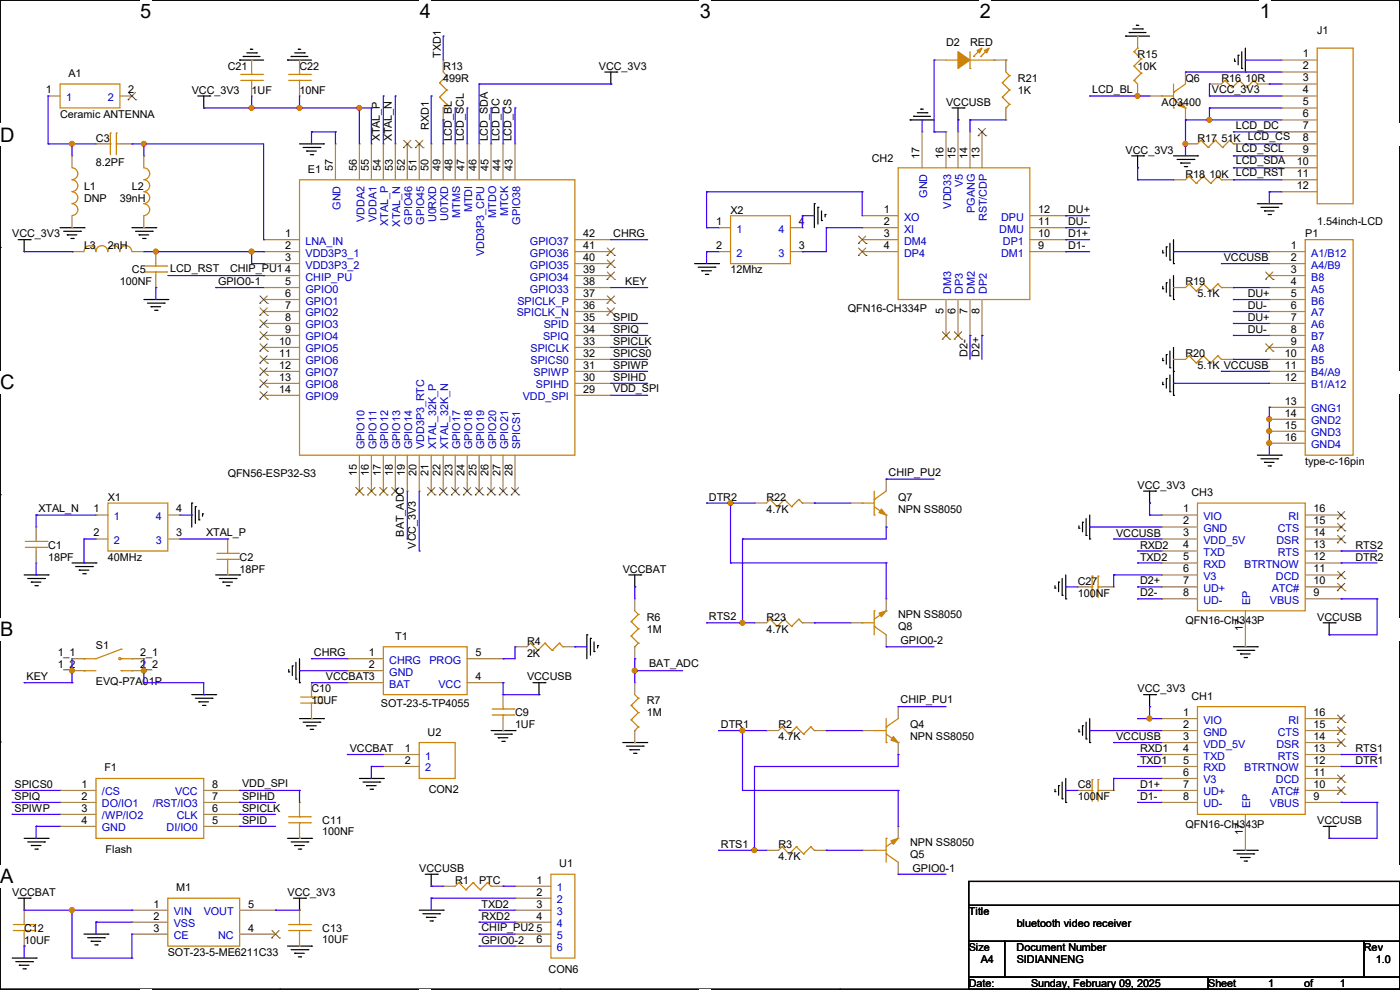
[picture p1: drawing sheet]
<svg xmlns="http://www.w3.org/2000/svg" width="297mm" height="210mm" viewBox="0 0 297 210" stroke-linecap="round" stroke-linejoin="round" font-family="sans-serif">
<defs><g id="words">
<g font-size="4.2">
<text x="29.7" y="3.9">5</text>
<text x="89.1" y="3.9">4</text>
<text x="148.5" y="3.9">3</text>
<text x="207.9" y="3.9">2</text>
<text x="267.3" y="3.9">1</text>
<text x="0" y="30.1">D</text>
<text x="0" y="82.5">C</text>
<text x="0" y="135">B</text>
<text x="0" y="187.4">A</text>
<text x="297" y="187.4">A</text>
</g>
<g font-size="2.3">
<text x="200.7" y="9.7">D2</text>
<text x="205.8" y="9.7">RED</text>
<text x="279.4" y="7.2">J1</text>
<text x="14.5" y="16.3">A1</text>
<text x="48.3" y="14.8">C21</text>
<text x="63.5" y="14.8">C22</text>
<text x="93.5" y="12.2" transform="rotate(-90 93.5 12.2)">TXD1</text>
<text x="94" y="14.8">R13</text>
<text x="94" y="17.4">499R</text>
<text x="127" y="14.8">VCC_3V3</text>
<text x="215.9" y="17.4">R21</text>
<text x="241.3" y="12.3">R15</text>
<text x="241.3" y="14.8">10K</text>
<text x="251.5" y="17.4">Q6</text>
<text x="259.1" y="17.4">R16 10R</text>
<text x="276.4" y="12.2">1</text>
<text x="276.4" y="14.7">2</text>
<text x="276.4" y="17.3">3</text>
<text x="9.7" y="19.8">1</text>
<text x="27.2" y="19.8">2</text>
<text x="40.7" y="19.9">VCC_3V3</text>
<text x="53.4" y="19.9">1UF</text>
<text x="63.5" y="19.9">10NF</text>
<text x="200.7" y="22.4">VCCUSB</text>
<text x="215.9" y="19.9">1K</text>
<text x="231.7" y="19.6">LCD_BL</text>
<text x="246.4" y="22.4">AO3400</text>
<text x="257.1" y="19.6">VCC_3V3</text>
<text x="276.4" y="19.8">4</text>
<text x="276.4" y="22.4">5</text>
<text x="12.7" y="25">Ceramic ANTENNA</text>
<text x="91" y="27.5" transform="rotate(-90 91 27.5)">RXD1</text>
<text x="262.2" y="27.3">LCD_DC</text>
<text x="276.4" y="24.9">6</text>
<text x="276.4" y="27.4">7</text>
<text x="276.4" y="30">8</text>
<text x="20.4" y="30.1">C3</text>
<text x="20.4" y="35.1">8.2PF</text>
<text x="80.6" y="30" transform="rotate(-90 80.6 30)">XTAL_P</text>
<text x="83.1" y="30" transform="rotate(-90 83.1 30)">XTAL_N</text>
<text x="95.8" y="30" transform="rotate(-90 95.8 30)">LCD_BL</text>
<text x="98.4" y="30" transform="rotate(-90 98.4 30)">LCD_SCL</text>
<text x="103.5" y="30" transform="rotate(-90 103.5 30)">LCD_SDA</text>
<text x="106" y="30" transform="rotate(-90 106 30)">LCD_DC</text>
<text x="108.5" y="30" transform="rotate(-90 108.5 30)">LCD_CS</text>
<text x="185" y="34.4">CH2</text>
<text x="195.1" y="33.8" transform="rotate(-90 195.1 33.8)">17</text>
<text x="200.2" y="33.8" transform="rotate(-90 200.2 33.8)">16</text>
<text x="202.7" y="33.8" transform="rotate(-90 202.7 33.8)">15</text>
<text x="205.2" y="33.8" transform="rotate(-90 205.2 33.8)">14</text>
<text x="207.8" y="33.8" transform="rotate(-90 207.8 33.8)">13</text>
<text x="238.8" y="32.6">VCC_3V3</text>
<text x="254" y="30.1">R17 51K LCD_CS</text>
<text x="262.2" y="32.3">LCD_SCL</text>
<text x="262.2" y="34.9">LCD_SDA</text>
<text x="275.1" y="35.1">10</text>
<text x="276.4" y="32.5">9</text>
<text x="17.8" y="40.2">L1</text>
<text x="28" y="40.2">L2</text>
<text x="65.3" y="36.7">E1</text>
<text x="70.6" y="36.4" transform="rotate(-90 70.6 36.4)">57</text>
<text x="75.7" y="36.4" transform="rotate(-90 75.7 36.4)">56</text>
<text x="78.2" y="36.4" transform="rotate(-90 78.2 36.4)">55</text>
<text x="80.8" y="36.4" transform="rotate(-90 80.8 36.4)">54</text>
<text x="83.3" y="36.4" transform="rotate(-90 83.3 36.4)">53</text>
<text x="85.9" y="36.4" transform="rotate(-90 85.9 36.4)">52</text>
<text x="88.4" y="36.4" transform="rotate(-90 88.4 36.4)">51</text>
<text x="90.9" y="36.4" transform="rotate(-90 90.9 36.4)">50</text>
<text x="93.5" y="36.4" transform="rotate(-90 93.5 36.4)">49</text>
<text x="96" y="36.4" transform="rotate(-90 96 36.4)">48</text>
<text x="98.6" y="36.4" transform="rotate(-90 98.6 36.4)">47</text>
<text x="101.1" y="36.4" transform="rotate(-90 101.1 36.4)">46</text>
<text x="103.6" y="36.4" transform="rotate(-90 103.6 36.4)">45</text>
<text x="106.2" y="36.4" transform="rotate(-90 106.2 36.4)">44</text>
<text x="108.7" y="36.4" transform="rotate(-90 108.7 36.4)">43</text>
<text x="251.5" y="37.7">R18 10K LCD_RST</text>
<text x="275.1" y="37.6">11</text>
<text x="275.1" y="40.1">12</text>
<text x="17.8" y="42.8">DNP</text>
<text x="25.4" y="42.8">39nH</text>
<text x="151.9" y="47.8">1</text>
<text x="155" y="45.3">X2</text>
<text x="169.5" y="47.8">4</text>
<text x="187.5" y="45.2">1</text>
<text x="187.5" y="47.8">2</text>
<text x="220.3" y="47.8">11</text>
<text x="220.3" y="45.2">12</text>
<text x="226.6" y="45.3">DU+</text>
<text x="226.6" y="47.8">DU-</text>
<text x="279.4" y="47.8">1.54inch-LCD</text>
<text x="2.6" y="50.4">VCC_3V3</text>
<text x="17.8" y="52.9">L3</text>
<text x="22.9" y="52.9">2nH</text>
<text x="60.5" y="50.3">1</text>
<text x="60.5" y="52.8">2</text>
<text x="123.7" y="52.8">41</text>
<text x="123.7" y="50.3">42</text>
<text x="130.1" y="50.3">CHRG</text>
<text x="151.9" y="52.8">2</text>
<text x="169.5" y="52.8">3</text>
<text x="187.5" y="50.3">3</text>
<text x="187.5" y="52.8">4</text>
<text x="220.3" y="52.8">9</text>
<text x="220.3" y="50.3">10</text>
<text x="226.6" y="50.3">D1+</text>
<text x="226.6" y="52.9">D1-</text>
<text x="273.9" y="52.8">1</text>
<text x="276.9" y="50.4">P1</text>
<text x="28" y="58">C5</text>
<text x="36.1" y="57.7">LCD_RST</text>
<text x="48.8" y="57.7">CHIP_PU1</text>
<text x="60.5" y="55.4">3</text>
<text x="60.5" y="57.9">4</text>
<text x="123.7" y="57.9">39</text>
<text x="123.7" y="55.4">40</text>
<text x="155" y="58">12Mhz</text>
<text x="259.6" y="55.4">VCCUSB</text>
<text x="273.9" y="55.4">2</text>
<text x="273.9" y="57.9">3</text>
<text x="25.4" y="60.5">100NF</text>
<text x="46.3" y="60.5">GPIO0-1</text>
<text x="60.5" y="60.5">5</text>
<text x="60.5" y="63">6</text>
<text x="60.5" y="65.5">7</text>
<text x="123.7" y="65.5">36</text>
<text x="123.7" y="63">37</text>
<text x="123.7" y="60.5">38</text>
<text x="132.6" y="60.5">KEY</text>
<text x="251.5" y="60.5">R19</text>
<text x="254" y="63.1">5.1K</text>
<text x="264.7" y="63">DU+</text>
<text x="264.7" y="65.6">DU-</text>
<text x="273.9" y="60.5">4</text>
<text x="273.9" y="63">5</text>
<text x="273.9" y="65.5">6</text>
<text x="60.5" y="68.1">8</text>
<text x="60.5" y="70.6">9</text>
<text x="123.7" y="70.6">34</text>
<text x="123.7" y="68.1">35</text>
<text x="130.1" y="68.1">SPID</text>
<text x="130.1" y="70.7">SPIQ</text>
<text x="179.9" y="66.1">QFN16-CH334P</text>
<text x="200.2" y="66.6" transform="rotate(-90 200.2 66.6)">5</text>
<text x="202.7" y="66.6" transform="rotate(-90 202.7 66.6)">6</text>
<text x="205.2" y="66.6" transform="rotate(-90 205.2 66.6)">7</text>
<text x="207.8" y="66.6" transform="rotate(-90 207.8 66.6)">8</text>
<text x="264.7" y="68.1">DU+</text>
<text x="264.7" y="70.7">DU-</text>
<text x="273.9" y="68.1">7</text>
<text x="273.9" y="70.6">8</text>
<text x="59.2" y="73.2">10</text>
<text x="59.2" y="75.7">11</text>
<text x="123.7" y="75.7">32</text>
<text x="123.7" y="73.2">33</text>
<text x="130.1" y="73.2">SPICLK</text>
<text x="130.1" y="75.7">SPICS0</text>
<text x="205.3" y="75.7" transform="rotate(-90 205.3 75.7)">D2-</text>
<text x="207.8" y="75.7" transform="rotate(-90 207.8 75.7)">D2+</text>
<text x="251.5" y="75.8">R20</text>
<text x="272.6" y="75.7">10</text>
<text x="273.9" y="73.2">9</text>
<text x="59.2" y="78.2">12</text>
<text x="59.2" y="80.8">13</text>
<text x="59.2" y="83.3">14</text>
<text x="123.7" y="83.3">29</text>
<text x="123.7" y="80.8">30</text>
<text x="123.7" y="78.2">31</text>
<text x="130.1" y="78.3">SPIWP</text>
<text x="130.1" y="80.8">SPIHD</text>
<text x="130.1" y="83.1">VDD_SPI</text>
<text x="254" y="78.3">5.1K VCCUSB</text>
<text x="272.6" y="78.2">11</text>
<text x="272.6" y="80.8">12</text>
<text x="272.6" y="85.9">13</text>
<text x="272.6" y="88.4">14</text>
<text x="272.6" y="90.9">15</text>
<text x="272.6" y="93.5">16</text>
<text x="48.3" y="101.2">QFN56-ESP32-S3</text>
<text x="75.7" y="100.9" transform="rotate(-90 75.7 100.9)">15</text>
<text x="78.2" y="100.9" transform="rotate(-90 78.2 100.9)">16</text>
<text x="80.8" y="100.9" transform="rotate(-90 80.8 100.9)">17</text>
<text x="83.3" y="100.9" transform="rotate(-90 83.3 100.9)">18</text>
<text x="85.9" y="100.9" transform="rotate(-90 85.9 100.9)">19</text>
<text x="88.4" y="100.9" transform="rotate(-90 88.4 100.9)">20</text>
<text x="90.9" y="100.9" transform="rotate(-90 90.9 100.9)">21</text>
<text x="93.5" y="100.9" transform="rotate(-90 93.5 100.9)">22</text>
<text x="96" y="100.9" transform="rotate(-90 96 100.9)">23</text>
<text x="98.6" y="100.9" transform="rotate(-90 98.6 100.9)">24</text>
<text x="101.1" y="100.9" transform="rotate(-90 101.1 100.9)">25</text>
<text x="103.6" y="100.9" transform="rotate(-90 103.6 100.9)">26</text>
<text x="106.2" y="100.9" transform="rotate(-90 106.2 100.9)">27</text>
<text x="108.7" y="100.9" transform="rotate(-90 108.7 100.9)">28</text>
<text x="188.5" y="100.9">CHIP_PU2</text>
<text x="276.9" y="98.6">type-c-16pin</text>
<text x="22.9" y="106.3">X1</text>
<text x="150.4" y="106.2">DTR2</text>
<text x="162.6" y="106.3">R22</text>
<text x="190.5" y="106.3">Q7</text>
<text x="241.3" y="103.7">VCC_3V3</text>
<text x="252.8" y="105.2">CH3</text>
<text x="8.2" y="108.5">XTAL_N</text>
<text x="19.9" y="108.7">1</text>
<text x="19.9" y="113.8">2</text>
<text x="37.4" y="113.8">3</text>
<text x="37.4" y="108.7">4</text>
<text x="43.7" y="113.6">XTAL_P</text>
<text x="85.7" y="113.8" transform="rotate(-90 85.7 113.8)">BAT_ADC</text>
<text x="162.6" y="108.8">4.7K</text>
<text x="190.5" y="108.8">NPN SS8050</text>
<text x="236.8" y="113.8">VCCUSB</text>
<text x="251" y="108.7">1</text>
<text x="251" y="111.3">2</text>
<text x="251" y="113.8">3</text>
<text x="278.7" y="113.8">14</text>
<text x="278.7" y="111.3">15</text>
<text x="278.7" y="108.7">16</text>
<text x="10.2" y="116.4">C1</text>
<text x="10.2" y="119">18PF</text>
<text x="22.9" y="119">40MHz</text>
<text x="50.8" y="119">C2</text>
<text x="88.2" y="116.4" transform="rotate(-90 88.2 116.4)">VCC_3V3</text>
<text x="241.9" y="116.4">RXD2</text>
<text x="241.9" y="118.9">TXD2</text>
<text x="251" y="116.3">4</text>
<text x="251" y="118.9">5</text>
<text x="278.7" y="118.9">12</text>
<text x="278.7" y="116.3">13</text>
<text x="287.6" y="116.4">RTS2</text>
<text x="287.6" y="118.9">DTR2</text>
<text x="50.8" y="121.5">18PF</text>
<text x="132.1" y="121.5">VCCBAT</text>
<text x="228.6" y="124">C27</text>
<text x="241.9" y="124">D2+</text>
<text x="251" y="121.4">6</text>
<text x="251" y="124">7</text>
<text x="278.7" y="124">10</text>
<text x="278.7" y="121.4">11</text>
<text x="137.2" y="131.7">R6</text>
<text x="150.4" y="131.6">RTS2</text>
<text x="162.6" y="131.7">R23</text>
<text x="190.5" y="131.1">NPN SS8050</text>
<text x="228.6" y="126.6">100NF</text>
<text x="241.9" y="126.5">D2-</text>
<text x="251" y="126.5">8</text>
<text x="278.7" y="126.5">9</text>
<text x="279.4" y="131.7">VCCUSB</text>
<text x="20.4" y="137.8">S1</text>
<text x="83.9" y="135.7">T1</text>
<text x="111.8" y="136.7">R4</text>
<text x="137.2" y="134.2">1M</text>
<text x="162.6" y="134.2">4.7K</text>
<text x="190.5" y="133.7">Q8</text>
<text x="191.1" y="136.7">GPIO0-2</text>
<text x="251.5" y="132.4">QFN16-CH343P</text>
<text x="263.7" y="133.9" transform="rotate(-90 263.7 133.9)">17</text>
<text x="12.2" y="141.7">1_2</text>
<text x="12.2" y="139.2">1_1</text>
<text x="29.8" y="141.7">2_2</text>
<text x="29.8" y="139.2">2_1</text>
<text x="66.6" y="139.2">CHRG</text>
<text x="78.3" y="139.2">1</text>
<text x="78.3" y="141.7">2</text>
<text x="100.9" y="139.2">5</text>
<text x="111.8" y="139.3">2K</text>
<text x="137.7" y="141.6">BAT_ADC</text>
<text x="5.6" y="144.3">KEY</text>
<text x="20.4" y="145.4">EVQ-P7A01P</text>
<text x="66.1" y="146.9">C10</text>
<text x="66.1" y="149.4">10UF</text>
<text x="69.1" y="144.3">VCCBAT3</text>
<text x="80.8" y="149.9">SOT-23-5-TP4055</text>
<text x="100.9" y="144.3">4</text>
<text x="111.8" y="144.4">VCCUSB</text>
<text x="137.2" y="149.4">R7</text>
<text x="191.1" y="149.2">CHIP_PU1</text>
<text x="241.3" y="146.9">VCC_3V3</text>
<text x="252.8" y="148.4">CH1</text>
<text x="109.3" y="152">C9</text>
<text x="109.3" y="154.5">1UF</text>
<text x="137.2" y="152">1M</text>
<text x="153" y="154.5">DTR1</text>
<text x="165.1" y="154.5">R2</text>
<text x="193.1" y="154.5">Q4</text>
<text x="251" y="151.9">1</text>
<text x="251" y="154.4">2</text>
<text x="278.7" y="154.4">15</text>
<text x="278.7" y="151.9">16</text>
<text x="74.2" y="159.6">VCCBAT</text>
<text x="85.9" y="159.5">1</text>
<text x="90.7" y="156">U2</text>
<text x="165.1" y="157.1">4.7K</text>
<text x="193.1" y="157.1">NPN SS8050</text>
<text x="236.8" y="157">VCCUSB</text>
<text x="241.9" y="159.6">RXD1</text>
<text x="251" y="157">3</text>
<text x="251" y="159.5">4</text>
<text x="278.7" y="159.5">13</text>
<text x="278.7" y="157">14</text>
<text x="287.6" y="159.6">RTS1</text>
<text x="3.1" y="167.2">SPICS0</text>
<text x="17.3" y="167.1">1</text>
<text x="22.1" y="163.7">F1</text>
<text x="45" y="167.1">8</text>
<text x="51.4" y="167">VDD_SPI</text>
<text x="85.9" y="162.1">2</text>
<text x="228.6" y="167.2">C8</text>
<text x="241.9" y="162.1">TXD1</text>
<text x="241.9" y="167.2">D1+</text>
<text x="251" y="162.1">5</text>
<text x="251" y="164.6">6</text>
<text x="251" y="167.1">7</text>
<text x="278.7" y="167.1">10</text>
<text x="278.7" y="164.6">11</text>
<text x="278.7" y="162.1">12</text>
<text x="287.6" y="162.1">DTR1</text>
<text x="3.1" y="169.7">SPIQ</text>
<text x="3.1" y="172.3">SPIWP</text>
<text x="17.3" y="169.7">2</text>
<text x="17.3" y="172.2">3</text>
<text x="45" y="172.2">6</text>
<text x="45" y="169.7">7</text>
<text x="51.4" y="169.7">SPIHD</text>
<text x="51.4" y="172.3">SPICLK</text>
<text x="91" y="168.2">CON2</text>
<text x="228.6" y="169.8">100NF</text>
<text x="241.9" y="169.7">D1-</text>
<text x="251" y="169.7">8</text>
<text x="278.7" y="169.7">9</text>
<text x="17.3" y="174.8">4</text>
<text x="45" y="174.8">5</text>
<text x="51.4" y="174.8">SPID</text>
<text x="68.4" y="174.8">C11</text>
<text x="68.4" y="177.1">100NF</text>
<text x="153" y="179.9">RTS1</text>
<text x="165.1" y="179.9">R3</text>
<text x="193.1" y="179.4">NPN SS8050</text>
<text x="251.5" y="175.6">QFN16-CH343P</text>
<text x="263.7" y="177.1" transform="rotate(-90 263.7 177.1)">17</text>
<text x="279.4" y="174.8">VCCUSB</text>
<text x="22.4" y="180.9">Flash</text>
<text x="88.9" y="185">VCCUSB</text>
<text x="118.7" y="184">U1</text>
<text x="165.1" y="182.5">4.7K</text>
<text x="193.1" y="181.9">Q5</text>
<text x="193.6" y="185">GPIO0-1</text>
<text x="2.6" y="190.1">VCCBAT</text>
<text x="37.4" y="189.1">M1</text>
<text x="61" y="190.1">VCC_3V3</text>
<text x="96.6" y="187.5">R1</text>
<text x="101.7" y="187.5">PTC</text>
<text x="113.8" y="187.5">1</text>
<text x="113.8" y="190">2</text>
<text x="5.1" y="197.7">C12</text>
<text x="32.6" y="192.5">1</text>
<text x="32.6" y="195.1">2</text>
<text x="32.6" y="197.6">3</text>
<text x="52.6" y="197.6">4</text>
<text x="52.6" y="192.5">5</text>
<text x="68.4" y="197.7">C13</text>
<text x="102.2" y="192.6">TXD2</text>
<text x="102.2" y="195.1">RXD2</text>
<text x="102.2" y="197.4">CHIP_PU2</text>
<text x="113.8" y="192.5">3</text>
<text x="113.8" y="195.1">4</text>
<text x="113.8" y="197.6">5</text>
<text x="205.5" y="194.1">Title</text>
<text x="215.7" y="196.7">bluetooth video receiver</text>
<text x="5.1" y="200.2">10UF</text>
<text x="35.6" y="202.8">SOT-23-5-ME6211C33</text>
<text x="68.4" y="200">10UF</text>
<text x="102.2" y="200.2">GPIO0-2</text>
<text x="113.8" y="200.2">6</text>
<text x="205.5" y="201.8">Size</text>
<text x="215.7" y="201.8">Document Number</text>
<text x="289.4" y="201.8">Rev</text>
<text x="116.4" y="206.3">CON6</text>
<text x="205.5" y="209.4">Date:</text>
<text x="208.1" y="204.3">A4</text>
<text x="215.7" y="204.3">SIDIANNENG</text>
<text x="218.7" y="209.4">Sunday, February 09, 2025</text>
<text x="256.3" y="209.4">Sheet</text>
<text x="269" y="209.4">1</text>
<text x="276.7" y="209.4">of</text>
<text x="284.3" y="209.4">1</text>
<text x="291.9" y="204.3">1.0</text>
</g>
<g font-size="2.3" fill="#00c">
<text x="14" y="21.4">1</text>
<text x="22.9" y="21.4">2</text>
<text x="196.7" y="42" transform="rotate(-90 196.7 42)">GND</text>
<text x="204.3" y="39.7" transform="rotate(-90 204.3 39.7)">V5</text>
<text x="72.2" y="44.5" transform="rotate(-90 72.2 44.5)">GND</text>
<text x="77.3" y="47" transform="rotate(-90 77.3 47)">VDDA2</text>
<text x="79.8" y="47" transform="rotate(-90 79.8 47)">VDDA1</text>
<text x="82.4" y="47.9" transform="rotate(-90 82.4 47.9)">XTAL_P</text>
<text x="87.5" y="47.7" transform="rotate(-90 87.5 47.7)">GPIO46</text>
<text x="90" y="47.7" transform="rotate(-90 90 47.7)">GPIO45</text>
<text x="92.5" y="47.2" transform="rotate(-90 92.5 47.2)">U0RXD</text>
<text x="95.1" y="46.9" transform="rotate(-90 95.1 46.9)">U0TXD</text>
<text x="97.6" y="46.1" transform="rotate(-90 97.6 46.1)">MTMS</text>
<text x="100.2" y="45" transform="rotate(-90 100.2 45)">MTDI</text>
<text x="105.2" y="46.1" transform="rotate(-90 105.2 46.1)">MTDO</text>
<text x="107.8" y="45.9" transform="rotate(-90 107.8 45.9)">MTCK</text>
<text x="110.3" y="47.7" transform="rotate(-90 110.3 47.7)">GPIO38</text>
<text x="191.8" y="46.8">XO</text>
<text x="201.8" y="44.2" transform="rotate(-90 201.8 44.2)">VDD33</text>
<text x="206.8" y="45.1" transform="rotate(-90 206.8 45.1)">PGANG</text>
<text x="209.4" y="46.9" transform="rotate(-90 209.4 46.9)">RST/CDP</text>
<text x="212.4" y="46.8">DPU</text>
<text x="64.8" y="51.9">LNA_IN</text>
<text x="84.9" y="48" transform="rotate(-90 84.9 48)">XTAL_N</text>
<text x="112.4" y="51.9">GPIO37</text>
<text x="156.3" y="49.4">1</text>
<text x="165.1" y="49.4">4</text>
<text x="191.8" y="49.4">XI</text>
<text x="191.8" y="51.9">DM4</text>
<text x="212" y="49.4">DMU</text>
<text x="212.8" y="51.9">DP1</text>
<text x="64.8" y="54.4">VDD3P3_1</text>
<text x="64.8" y="57">VDD3P3_2</text>
<text x="64.8" y="59.5">CHIP_PU</text>
<text x="102.7" y="54.4" transform="rotate(-90 102.7 54.4)">VDD3P3_CPU</text>
<text x="112.4" y="59.5">GPIO34</text>
<text x="112.4" y="57">GPIO35</text>
<text x="112.4" y="54.4">GPIO36</text>
<text x="156.3" y="54.4">2</text>
<text x="165.1" y="54.4">3</text>
<text x="191.8" y="54.4">DP4</text>
<text x="212.4" y="54.4">DM1</text>
<text x="278.2" y="54.4">A1/B12</text>
<text x="278.2" y="57">A4/B9</text>
<text x="278.2" y="59.5">B8</text>
<text x="64.8" y="62.1">GPIO0</text>
<text x="64.8" y="64.6">GPIO1</text>
<text x="109.8" y="64.6">SPICLK_P</text>
<text x="112.4" y="62.1">GPIO33</text>
<text x="201.8" y="62.3" transform="rotate(-90 201.8 62.3)">DM3</text>
<text x="204.3" y="62.3" transform="rotate(-90 204.3 62.3)">DP3</text>
<text x="206.8" y="62.3" transform="rotate(-90 206.8 62.3)">DM2</text>
<text x="209.4" y="62.3" transform="rotate(-90 209.4 62.3)">DP2</text>
<text x="278.2" y="62.1">A5</text>
<text x="278.2" y="64.6">B6</text>
<text x="64.8" y="67.1">GPIO2</text>
<text x="64.8" y="69.7">GPIO3</text>
<text x="109.6" y="67.1">SPICLK_N</text>
<text x="115.4" y="69.7">SPID</text>
<text x="278.2" y="67.1">A7</text>
<text x="278.2" y="69.7">A6</text>
<text x="64.8" y="72.2">GPIO4</text>
<text x="64.8" y="74.8">GPIO5</text>
<text x="64.8" y="77.3">GPIO6</text>
<text x="112.6" y="77.3">SPICS0</text>
<text x="112.6" y="74.8">SPICLK</text>
<text x="115.2" y="72.2">SPIQ</text>
<text x="278.2" y="72.2">B7</text>
<text x="278.2" y="74.8">A8</text>
<text x="278.2" y="77.3">B5</text>
<text x="64.8" y="79.8">GPIO7</text>
<text x="64.8" y="82.4">GPIO8</text>
<text x="113.2" y="79.8">SPIWP</text>
<text x="113.7" y="82.4">SPIHD</text>
<text x="278.2" y="79.8">B4/A9</text>
<text x="278.2" y="82.4">B1/A12</text>
<text x="64.8" y="84.9">GPIO9</text>
<text x="110.9" y="84.9">VDD_SPI</text>
<text x="278.2" y="87.5">GNG1</text>
<text x="77.3" y="95.3" transform="rotate(-90 77.3 95.3)">GPIO10</text>
<text x="79.8" y="95.3" transform="rotate(-90 79.8 95.3)">GPIO11</text>
<text x="82.4" y="95.3" transform="rotate(-90 82.4 95.3)">GPIO12</text>
<text x="84.9" y="95.3" transform="rotate(-90 84.9 95.3)">GPIO13</text>
<text x="87.5" y="95.3" transform="rotate(-90 87.5 95.3)">GPIO14</text>
<text x="90" y="95.3" transform="rotate(-90 90 95.3)">VDD3P3_RTC</text>
<text x="92.5" y="95.3" transform="rotate(-90 92.5 95.3)">XTAL_32K_P</text>
<text x="95.1" y="95.3" transform="rotate(-90 95.1 95.3)">XTAL_32K_N</text>
<text x="97.6" y="95.3" transform="rotate(-90 97.6 95.3)">GPIO17</text>
<text x="100.2" y="95.3" transform="rotate(-90 100.2 95.3)">GPIO18</text>
<text x="102.7" y="95.3" transform="rotate(-90 102.7 95.3)">GPIO19</text>
<text x="105.2" y="95.3" transform="rotate(-90 105.2 95.3)">GPIO20</text>
<text x="107.8" y="95.3" transform="rotate(-90 107.8 95.3)">GPIO21</text>
<text x="110.3" y="95.3" transform="rotate(-90 110.3 95.3)">SPICS1</text>
<text x="278.2" y="90">GND2</text>
<text x="278.2" y="92.5">GND3</text>
<text x="278.2" y="95.1">GND4</text>
<text x="24.2" y="110.3">1</text>
<text x="33.1" y="110.3">4</text>
<text x="255.3" y="110.3">VIO</text>
<text x="255.3" y="112.9">GND</text>
<text x="271.1" y="112.9">CTS</text>
<text x="273.3" y="110.3">RI</text>
<text x="24.2" y="115.4">2</text>
<text x="33.1" y="115.4">3</text>
<text x="255.3" y="115.4">VDD_5V</text>
<text x="255.3" y="117.9">TXD</text>
<text x="270.8" y="115.4">DSR</text>
<text x="271.1" y="117.9">RTS</text>
<text x="255.3" y="120.5">RXD</text>
<text x="255.3" y="123">V3</text>
<text x="255.3" y="125.6">UD+</text>
<text x="264" y="120.5">BTRTNOW</text>
<text x="269.8" y="125.6">ATC#</text>
<text x="270.7" y="123">DCD</text>
<text x="255.3" y="128.1">UD-</text>
<text x="265.3" y="128.3" transform="rotate(-90 265.3 128.3)">EP</text>
<text x="269.4" y="128.1">VBUS</text>
<text x="82.6" y="140.8">CHRG</text>
<text x="82.6" y="143.3">GND</text>
<text x="91.1" y="140.8">PROG</text>
<text x="82.6" y="145.9">BAT</text>
<text x="93" y="145.9">VCC</text>
<text x="255.3" y="153.5">VIO</text>
<text x="273.3" y="153.5">RI</text>
<text x="90.2" y="161.1">1</text>
<text x="255.3" y="156">GND</text>
<text x="255.3" y="158.6">VDD_5V</text>
<text x="255.3" y="161.1">TXD</text>
<text x="270.8" y="158.6">DSR</text>
<text x="271.1" y="161.1">RTS</text>
<text x="271.1" y="156">CTS</text>
<text x="90.2" y="163.7">2</text>
<text x="255.3" y="163.7">RXD</text>
<text x="255.3" y="166.2">V3</text>
<text x="264" y="163.7">BTRTNOW</text>
<text x="270.7" y="166.2">DCD</text>
<text x="21.6" y="168.7">/CS</text>
<text x="21.6" y="171.3">DO/IO1</text>
<text x="21.6" y="173.8">/WP/IO2</text>
<text x="32.4" y="171.3">/RST/IO3</text>
<text x="37.1" y="168.7">VCC</text>
<text x="37.5" y="173.8">CLK</text>
<text x="255.3" y="168.7">UD+</text>
<text x="255.3" y="171.3">UD-</text>
<text x="265.3" y="171.5" transform="rotate(-90 265.3 171.5)">EP</text>
<text x="269.4" y="171.3">VBUS</text>
<text x="269.8" y="168.7">ATC#</text>
<text x="21.6" y="176.4">GND</text>
<text x="35.3" y="176.4">DI/IO0</text>
<text x="118.2" y="189.1">1</text>
<text x="118.2" y="191.6">2</text>
<text x="36.9" y="194.1">VIN</text>
<text x="36.9" y="196.7">VSS</text>
<text x="43.2" y="194.1">VOUT</text>
<text x="118.2" y="194.1">3</text>
<text x="118.2" y="196.7">4</text>
<text x="36.9" y="199.2">CE</text>
<text x="46.3" y="199.2">NC</text>
<text x="118.2" y="199.2">5</text>
<text x="118.2" y="201.8">6</text>
</g>
</g></defs>
<path d="M0 0h297v209.8h-297z" fill="none" stroke="#000" stroke-width=".25"/>
<g fill="#fff">
<path d="M29.7 0h2.4v4.8h-2.4z"/>
<path d="M29.7 209.8h2.4v.2h-2.4z"/>
</g>
<path d="M59.4 0h.1M59.4 209.8h.1" fill="none" stroke="#000" stroke-width=".25"/>
<g fill="#fff">
<path d="M89.1 0h2.3v4.8h-2.3z"/>
<path d="M89.1 209.8h2.3v.2h-2.3z"/>
</g>
<path d="M118.8 0h.1M118.8 209.8h.1" fill="none" stroke="#000" stroke-width=".25"/>
<g fill="#fff">
<path d="M148.5 0h2.3v4.8h-2.3z"/>
<path d="M148.5 209.8h2.3v.2h-2.3z"/>
</g>
<path d="M178.2 0h.1M178.2 209.8h.1" fill="none" stroke="#000" stroke-width=".25"/>
<g fill="#fff">
<path d="M207.9 0h2.3v4.8h-2.3z"/>
<path d="M207.9 209.8h2.3v.2h-2.3z"/>
</g>
<path d="M237.6 0h.1M237.6 209.8h.1" fill="none" stroke="#000" stroke-width=".25"/>
<g fill="#fff">
<path d="M267.3 0h2.3v4.8h-2.3z"/>
<path d="M267.3 209.8h2.3v.2h-2.3z"/>
<path d="M0 26.2h3.1v4.8h-3.1z"/>
<path d="M297 26.2v4.8z"/>
<path d="M0 78.7h3.1v4.7h-3.1z"/>
<path d="M297 78.7v4.7z"/>
</g>
<path d="M0 52.5h.1M297 52.5h.1" fill="none" stroke="#000" stroke-width=".25"/>
<g fill="#fff">
<path d="M0 131.1h2.9v4.8h-2.9z"/>
<path d="M297 131.1v4.8z"/>
</g>
<path d="M0 104.9h.1M297 104.9h.1" fill="none" stroke="#000" stroke-width=".25"/>
<g fill="#fff">
<path d="M0 183.6h2.9v4.7h-2.9z"/>
<path d="M296.9 183.6h.1v4.7h-.1z"/>
</g>
<g fill="none" stroke="#000" stroke-width=".25">
<path d="M50.8 12.7h.1M50.8 12.7h5.1M51.6 12h.1M51.6 12h3.6M52.4 11.2h2M53.1 10.5h.1M53.1 10.5h.5M54.4 11.2h.1M61 12.7h.1M61 12.7h5.1M61.8 12h.1M61.8 12h3.5"/>
<path d="M62.5 11.2h2.1M63.3 10.5h.1M63.3 10.5h.5M64.6 11.2h.1M128.3 15.3h2.6M129.6 17.8h.1M129.6 15.3v2.5M130.9 15.3h.1M238.8 7.7h.1M238.8 7.7h5.1M239.6 6.9h.1M239.6 6.9h3.5"/>
<path d="M240.3 6.1h2.1M241.1 5.4h.1M241.1 5.4h.5M242.4 6.1h.1M261.9 13h.1M261.9 12.5v.5M262.7 11.7h.1M262.7 11.7v2.1M263.4 14.5h.1M263.4 11v3.5M264.2 15.3h.1M264.2 10.2v5.1"/>
<path d="M42 20.4h2.5M43.2 22.9h.1M43.2 20.4v2.5M44.5 20.4h.1M63.5 30.5h5.1M64.3 31.3h3.6M65.1 32h.1M65.1 32h2M65.8 32.8h.5M66.3 32.8h.1M67.9 31.3h.1M68.6 30.5h.1"/>
<path d="M193.1 25.4h.1M193.1 25.4h5.1M193.8 24.7h.1M193.8 24.7h3.6M194.6 23.9h2M195.4 23.2h.1M195.4 23.2h.5M196.6 23.9h.1M202 22.9h2.5M203.2 25.4h.1M203.2 22.9v2.5M204.5 22.9h.1"/>
<path d="M240.1 33.1h2.5M241.3 35.6h.1M241.3 33.1v2.5M242.6 33.1h.1M249 33.1h5M249.7 33.8h3.6M250.5 34.6h.1M250.5 34.6h2M251.2 35.3h.6M251.8 35.3h.1M253.3 33.8h.1M254 33.1h.1"/>
<path d="M3.9 50.8h2.5M5.1 53.4h.1M5.1 50.8v2.6M6.4 50.8h.1M12.7 48.3h5.1M13.5 49.1h3.6M14.3 49.8h.1M14.3 49.8h2M15 50.6h.5M15.5 50.6h.1M17.1 49.1h.1M17.8 48.3h.1"/>
<path d="M28 48.3h5.1M28.7 49.1h3.6M29.5 49.8h.1M29.5 49.8h2M30.3 50.6h.5M30.8 50.6h.1M32.3 49.1h.1M33.1 48.3h.1M147.4 55.9h5M148.1 56.7h3.6M148.9 57.4h.1M148.9 57.4h2"/>
<path d="M149.6 58.2h.6M150.2 58.2h.1M151.7 56.7h.1M152.4 55.9h.1M172.8 43.2h.1M172.8 43.2v5.1M173.5 44h.1M173.5 44v3.5M174.3 46.8h.1M174.3 44.7v2.1M175 45.5h.1M175 45.5v.5"/>
<path d="M246.7 53.6h.1M246.7 53.1v.5M247.4 52.4h.1M247.4 60h.1M247.4 52.4v2M247.4 60v2M248.2 55.2h.1M248.2 51.6v3.6M248.2 59.2v3.6M249 55.9h.1M249 50.8v5.1M249 58.5v5"/>
<path d="M266.7 43.2h5.1M267.5 44h3.6M268.3 44.7h.1M268.3 44.7h2M269 45.5h.5M269.5 45.5h.1M271.1 44h.1M271.8 43.2h.1M30.5 63.5h5.1M31.3 64.3h3.5M32 65.1h.1M32 65.1h2.1"/>
<path d="M32.8 65.8h.5M33.3 65.8h.1M34.8 64.3h.1M35.6 63.5h.1M246.7 61.3h.1M246.7 76.5h.1M246.7 60.7v.6M246.7 76v.5M247.4 75.2h.1M247.4 75.2v2.1M248.2 62.8h.1M248.2 78h.1"/>
<path d="M248.2 74.5v3.5M248.2 79.5v3.6M249 63.5h.1M249 78.8h.1M249 73.7v10.2M246.7 81.6h.1M246.7 81.1v.5M247.4 80.3h.1M247.4 80.3v2M248.2 83.1h.1M249 83.9h.1M266.7 96.6h5.1"/>
<path d="M267.5 97.3h3.6M268.3 98.1h.1M268.3 98.1h2M269 98.8h.5M269.5 98.8h.1M271.1 97.3h.1M271.8 96.6h.1M15.3 119.4h5.1M20.4 119.4h.1M40.7 106.7h.1M40.7 106.7v5.1M41.4 107.5h.1"/>
<path d="M41.4 107.5v3.5M42.2 110.3h.1M42.2 108.2v2.1M43 109h.1M43 109v.5M228.9 112.1h.1M228.9 111.5v.6M229.7 110.8h.1M229.7 110.8v2M230.4 113.6h.1M230.4 110v3.6M231.2 114.3h.1"/>
<path d="M231.2 109.3v5M242.6 104.2h2.6M243.9 106.7h.1M243.9 104.2v2.5M245.2 104.2h.1M5.1 122h5.1M5.9 122.7h3.5M6.6 123.5h.1M6.6 123.5h2.1M7.4 124.2h.5M7.9 124.2h.1M9.4 122.7h.1"/>
<path d="M10.2 122h.1M16 120.2h3.6M16.8 120.9h.1M16.8 120.9h2M17.6 121.7h.5M18.1 121.7h.1M19.6 120.2h.1M45.8 122h5M46.5 122.7h3.6M47.3 123.5h.1M47.3 123.5h2M48 124.2h.6"/>
<path d="M48.6 124.2h.1M50.1 122.7h.1M50.8 122h.1M63.5 139.7v5.1M124.5 134.7h.1M124.5 134.7v5M125.3 135.4h.1M125.3 135.4v3.6M126 138.2h.1M126 136.2v2M126.8 136.9h.1M126.8 136.9v.6"/>
<path d="M133.4 122h2.5M134.7 124.5h.1M134.7 122v2.5M135.9 122h.1M223.8 124.8h.1M223.8 124.2v.6M224.6 123.5h.1M224.6 123.5v2M225.3 126.3h.1M225.3 122.7v3.6M226.1 127h.1M226.1 122v5"/>
<path d="M261.7 137.2h5M262.4 138h3.6M263.2 138.7h.1M263.2 138.7h2M263.9 139.5h.6M264.5 139.5h.1M266 138h.1M266.7 137.2h.1M280.7 132.1h2.6M282 134.7h.1M282 132.1v2.6M283.3 132.1h.1"/>
<path d="M0 157.4h.1M40.7 147.4h5.1M41.4 148.1h3.6M42.2 148.9h.1M42.2 148.9h2M43 149.6h.5M43.5 149.6h.1M45 148.1h.1M45.8 147.4h.1M61.3 142.5h.1M61.3 142v.5M62 141.3h.1"/>
<path d="M62 141.3v2M62.8 144.1h.1M62.8 140.5v3.6M63.5 144.8h.1M63.5 152.4h5.1M64.3 153.2h3.6M65.1 154h.1M65.1 154h2M65.8 154.7h.5M66.3 154.7h.1M67.9 153.2h.1M68.6 152.4h.1"/>
<path d="M104.2 155h5.1M104.9 155.7h3.6M105.7 156.5h.1M105.7 156.5h2M106.5 157.3h.5M107 157.3h.1M108.5 155.7h.1M109.3 155h.1M113.1 144.8h2.5M114.3 147.4h.1M114.3 144.8v2.6M115.6 144.8h.1"/>
<path d="M132.1 157.5h5.1M132.9 158.3h3.5M133.6 159h.1M133.6 159h2.1M134.4 159.8h.5M134.9 159.8h.1M136.4 158.3h.1M137.2 157.5h.1M228.9 155.2h.1M228.9 154.7v.5M229.7 154h.1M229.7 154v2"/>
<path d="M230.4 156.8h.1M230.4 153.2v3.6M231.2 157.5h.1M231.2 152.4v5.1M242.6 147.4h2.6M243.9 149.9h.1M243.9 147.4v2.5M245.2 147.4h.1M297 157.4h.1M5.1 177.8h5.1M5.9 178.6h3.5M6.6 179.4h.1"/>
<path d="M6.6 179.4h2.1M9.4 178.6h.1M10.2 177.8h.1M61 177.8h5.1M61.8 178.6h3.5M62.5 179.4h.1M62.5 179.4h2.1M65.3 178.6h.1M66.1 177.8h.1M76.2 165.1h5.1M77 165.9h3.6M77.8 166.7h.1"/>
<path d="M77.8 166.7h2M78.5 167.4h.5M79 167.4h.1M80.6 165.9h.1M81.3 165.1h.1M223.8 167.9h.1M223.8 167.4v.5M224.6 166.7h.1M224.6 166.7v2M225.3 169.5h.1M225.3 165.9v3.6M226.1 170.2h.1"/>
<path d="M226.1 165.1v5.1M280.7 175.3h2.6M282 177.8h.1M282 175.3v2.5M283.3 175.3h.1M3.9 190.5h2.5M5.1 193.1h.1M5.1 190.5v2.6M6.4 190.5h.1M7.4 180.1h.5M7.9 180.1h.1M17.8 198.2h5.1"/>
<path d="M18.6 198.9h3.5M19.3 199.7h.1M19.3 199.7h2.1M22.1 198.9h.1M22.9 198.2h.1M62.3 190.5h2.5M63.3 180.1h.5M63.5 193.1h.1M63.5 190.5v2.6M63.8 180.1h.1M64.8 190.5h.1M88.9 193.1h5.1"/>
<path d="M89.7 193.8h3.6M90.2 185.5h2.6M90.5 194.6h.1M90.5 194.6h2M91.2 195.4h.5M91.5 188h.1M91.5 185.5v2.5M91.7 195.4h.1M92.8 185.5h.1M93.3 193.8h.1M94 193.1h.1M205.5 187h91.5v5.1h-91.5z"/>
<path d="M205.5 192.1h91.5v7.6h-91.5zM205.5 199.7h7.6v7.6h-7.6zM213.1 199.7h76.2v7.6h-76.2zM261.7 180.4h5M262.4 181.1h3.6M263.2 181.9h.1M263.2 181.9h2M263.9 182.7h.6M264.5 182.7h.1M266 181.1h.1M266.7 180.4h.1M289.3 199.7h7.7v7.6h-7.7z"/>
<path d="M2.6 203.2h5.1M3.3 204h3.6M4.1 204.8h.1M4.1 204.8h2M4.9 205.5h.5M5.4 205.5h.1M6.9 204h.1M7.7 203.2h.1M20.1 200.4h.5M20.6 200.4h.1M61 200.7h5.1M61.8 201.5h3.5"/>
<path d="M62.5 202.2h.1M62.5 202.2h2.1M63.3 203h.5M63.8 203h.1M65.3 201.5h.1M66.1 200.7h.1M205.5 207.3h50.8v2.5h-50.8zM256.3 207.3h40.7v2.5h-40.7z"/>
</g>
<g fill="none" stroke="#cc8006" stroke-width=".25">
<path d="M12.7 17.8h12.7v5.1h-12.7zM51.1 17.1h4.6M51.1 15.8h4.6M53.4 15.8h.1M53.4 17.1h.1M53.4 15.3v.5M53.4 17.1v.7M55.7 17.1h.1M55.7 15.8h.1M61.3 17.1h4.5M61.3 15.8h4.5M63.5 15.8h.1"/>
<path d="M63.5 17.1h.1M63.5 15.3v.5M63.5 17.1v.7M65.8 17.1h.1M65.8 15.8h.1M93.3 17.6h.1M93.3 17.6l1.5 1.5M94 15.3l.8 .7M94.8 16h.1M94.8 19.1h.1M94.8 16l-1.5 1.6M94.8 19.1l-1.5 1.5"/>
<path d="M200.7 12.7h2.5M203.2 12.7h.1M205.8 14.5h.1M205.8 11v3.5M205.8 12.7h5.1M206.5 12h.1M208.1 12h.1M208.1 10.5l-1.6 1.5M209.6 10.5l-1.5 1.5M210.9 12.7h.1M212.6 17.6h.1M212.6 17.6l1.6 1.5"/>
<path d="M213.4 15.3l.8 .7M214.2 16h.1M214.2 19.1h.1M214.2 16l-1.6 1.6M214.2 19.1l-1.6 1.5M240.6 17.1h.1M240.6 14h.1M240.6 11h.1M240.6 17.1l.7 .7M240.6 14l1.5 1.5M240.6 11l1.5 1.5M241.3 10.2h.1"/>
<path d="M241.3 10.2l-.7 .8M242.1 15.5h.1M242.1 12.5h.1M242.1 15.5l-1.5 1.6M242.1 12.5l-1.5 1.5M249 19.6h.1M249 17.8v5.1M251.5 17.8l-2.5 1.8M259.9 17.1h.1M259.9 17.1l-.8 .7M259.9 17.1l1.5 1.5M261.4 18.6h.1"/>
<path d="M262.9 17.1h.1M262.9 17.1l-1.5 1.5M262.9 17.1l1.6 1.5M264.5 18.6h.1M266 17.1h.1M266 17.1l-1.5 1.5M266 17.1l.7 .7M266.7 17.8h.1M279.4 10.2h7.7v33h-7.7zM15.3 35.6a1.25 1.25 0 0 1 1.2 1.3 1.25 1.25 0 0 1-1.2 1.2M15.3 38.1a1.25 1.25 0 0 1 1.2 1.3 1.25 1.25 0 0 1-1.2 1.2M22.9 30.5h.5"/>
<path d="M23.4 30.5h.1M23.4 28.2h.1M23.4 28.2v4.6M24.7 28.2h.1M24.7 30.5h.1M24.7 30.5h.7M24.7 28.2v4.6M30.5 35.6a1.25 1.25 0 0 1 1.3 1.3 1.25 1.25 0 0 1-1.3 1.2M30.5 38.1a1.25 1.25 0 0 1 1.3 1.3 1.25 1.25 0 0 1-1.3 1.2M63.5 38.1h58.5v58.5h-58.5zM93.3 20.6h.1M93.3 20.6l1.5 1.5"/>
<path d="M94 22.9h.1M94.8 22.1h.1M94.8 22.1l-.8 .8M190.5 35.6h28v27.9h-28zM212.6 20.6h.1M212.6 20.6l1.6 1.5M213.4 22.9h.1M214.2 22.1h.1M214.2 22.1l-.8 .8M246.4 20.4h.1M246.4 20.4h2.6M249 22.9h.1"/>
<path d="M249 21.1l2.5 1.8M251.5 22.9h.1M252.3 37.4h.1M252.3 37.4l-.8 .7M252.3 37.4l1.5 1.5M253.8 38.9h.1M254.8 29.8h.1M254.8 29.8l-.8 .7M254.8 29.8l1.5 1.5M255.3 37.4h.1M255.3 37.4l-1.5 1.5M255.3 37.4l1.5 1.5"/>
<path d="M256.3 31.3h.1M256.8 38.9h.1M257.9 29.8h.1M257.9 29.8l-1.6 1.5M257.9 29.8l1.5 1.5M258.4 37.4h.1M258.4 37.4l-1.6 1.5M258.4 37.4l.7 .7M259.1 38.1h.1M259.4 31.3h.1M260.9 29.8h.1M260.9 29.8l-1.5 1.5"/>
<path d="M260.9 29.8l.8 .7M261.7 30.5h.1M15.3 40.7a1.25 1.25 0 0 1 1.2 1.2 1.25 1.25 0 0 1-1.2 1.3M15.3 43.2a1.25 1.25 0 0 1 1.2 1.3 1.25 1.25 0 0 1-1.2 1.2M20.3 53.4a1.25 1.25 0 0 0-1.2-1.3 1.25 1.25 0 0 0-1.3 1.3M22.9 53.4a1.25 1.25 0 0 0-1.3-1.3 1.25 1.25 0 0 0-1.2 1.3M25.4 53.4a1.25 1.25 0 0 0-1.2-1.3 1.25 1.25 0 0 0-1.3 1.3M27.9 53.4a1.25 1.25 0 0 0-1.2-1.3 1.25 1.25 0 0 0-1.3 1.3M30.5 40.7a1.25 1.25 0 0 1 1.3 1.2 1.25 1.25 0 0 1-1.3 1.3M30.5 43.2a1.25 1.25 0 0 1 1.3 1.3 1.25 1.25 0 0 1-1.3 1.2M30.8 57.7h4.5M30.8 56.4h4.5"/>
<path d="M33.1 56.4h.1M33.1 57.7h.1M33.1 55.9v.5M33.1 57.7v.8M35.3 57.7h.1M35.3 56.4h.1M155 45.8h12.7v10.1h-12.7zM276.9 50.8h10.2v45.8h-10.2zM252.3 75.5h.1M252.3 60.2h.1M252.3 75.5l-.8 .7M252.3 75.5l1.5 1.5"/>
<path d="M252.3 60.2l-.8 .8M252.3 60.2l1.5 1.6M253.8 77h.1M253.8 61.8h.1M255.3 75.5h.1M255.3 60.2h.1M255.3 75.5l-1.5 1.5M255.3 75.5l1.5 1.5M255.3 60.2l-1.5 1.6M255.3 60.2l1.5 1.6M256.8 77h.1M256.8 61.8h.1"/>
<path d="M258.4 75.5h.1M258.4 60.2h.1M258.4 75.5l-1.6 1.5M258.4 75.5l.7 .7M258.4 60.2l-1.6 1.6M258.4 60.2l.7 .8M259.1 76.2h.1M259.1 61h.1M5.4 116.1h4.5M5.4 114.9h4.5M7.7 114.9h.1M7.7 116.1h.1"/>
<path d="M7.7 114.3v.6M7.7 116.1v.8M9.9 116.1h.1M9.9 114.9h.1M22.9 106.7h12.7v10.2h-12.7zM46 118.7h4.6M46 117.4h4.6M48.3 117.4h.1M48.3 118.7h.1M48.3 116.9v.5M48.3 118.7v.7M50.6 118.7h.1"/>
<path d="M50.6 117.4h.1M163.4 106h.1M163.4 106l-.8 .7M163.4 106l1.5 1.5M164.9 107.5h.1M166.4 106h.1M166.4 106l-1.5 1.5M166.4 106l1.5 1.5M167.9 107.5h.1M169.5 106h.1M169.5 106l-1.6 1.5M169.5 106l.7 .7"/>
<path d="M170.2 106.7h.1M182.9 106.7h.1M182.9 106.7h2.6M185.5 106h.1M185.5 109.3h.1M185.5 104.2v5.1M185.5 107.5l2.5 1.8M188 109.3h.1M188 104.2l-2.5 1.8M254 106.7h22.9v22.9h-22.9zM17.8 139.7h.1M25.7 137.7h.1"/>
<path d="M25.7 139.7h.1M25.7 137.7l-5.3 2h-2.6M25.7 139.7h2.3M28 139.7h.1M81.3 137.2h17.8v10.2h-17.8zM112.6 136.4h.1M112.6 136.4l-.8 .8M112.6 136.4l1.5 1.6M114.1 138h.1M115.6 136.4h.1M115.6 136.4l-1.5 1.6M115.6 136.4l1.5 1.6"/>
<path d="M117.1 138h.1M118.7 136.4h.1M118.7 136.4l-1.6 1.6M118.7 136.4l.7 .8M119.4 137.2h.1M133.9 131.9h.1M133.9 134.9h.1M133.9 131.9l1.5 1.5M133.9 134.9l1.5 1.5M134.7 137.2h.1M134.7 129.6l.7 .7M135.4 130.3h.1"/>
<path d="M135.4 133.4h.1M135.4 136.4h.1M135.4 130.3l-1.5 1.6M135.4 133.4l-1.5 1.5M135.4 136.4l-.7 .8M163.4 131.4h.1M163.4 131.4l-.8 .7M163.4 131.4l1.5 1.5M164.9 132.9h.1M166.4 131.4h.1M166.4 131.4l-1.5 1.5M166.4 131.4l1.5 1.5"/>
<path d="M167.9 132.9h.1M169.5 131.4h.1M169.5 131.4l-1.6 1.5M169.5 131.4l.7 .7M170.2 132.1h.1M182.9 132.1h.1M182.9 132.1h2.6M185.5 132.9h.1M185.5 129.6h.1M185.5 132.9l2.5 1.8M185.5 129.6v5.1M188 129.6h.1"/>
<path d="M188 129.6l-2.5 1.8M231.2 124.5h.5M231.7 124.5h.1M231.7 122.2h.1M231.7 122.2v4.6M233 122.2h.1M233 124.5h.1M233 124.5h.7M233 122.2v4.6M17.8 142.3h.1M17.8 142.3h2.6M25.7 142.3h.1"/>
<path d="M25.7 142.3h2.3M28 142.3h.1M63.8 149.1h4.6M63.8 147.9h4.6M66.1 147.9h.1M66.1 149.1h.1M66.1 147.4v.5M66.1 149.1v.8M68.4 149.1h.1M68.4 147.9h.1M88.9 157.5h7.7v7.6h-7.7zM104.4 151.7h4.6"/>
<path d="M104.4 150.4h4.6M106.7 150.4h.1M106.7 151.7h.1M106.7 149.9v.5M106.7 151.7v.7M109 151.7h.1M109 150.4h.1M133.9 149.6h.1M133.9 152.7h.1M133.9 149.6l1.5 1.6M133.9 152.7l1.5 1.5M134.7 155h.1"/>
<path d="M134.7 147.4l.7 .7M135.4 148.1h.1M135.4 151.2h.1M135.4 154.2h.1M135.4 148.1l-1.5 1.5M135.4 151.2l-1.5 1.5M135.4 154.2l-.7 .8M165.9 154.2h.1M165.9 154.2l-.8 .8M165.9 154.2l1.5 1.5M167.4 155.7h.1M169 154.2h.1"/>
<path d="M169 154.2l-1.6 1.5M169 154.2l1.5 1.5M170.5 155.7h.1M172 154.2h.1M172 154.2l-1.5 1.5M172 154.2l.8 .8M172.8 155h.1M185.5 155h.1M185.5 155h2.5M188 154.2h.1M188 157.5h.1M188 152.4v5.1"/>
<path d="M188 155.7l2.5 1.8M190.5 157.5h.1M190.5 152.4l-2.5 1.8M254 149.9h22.9v22.9h-22.9zM20.4 165.1h22.8v12.7h-22.8zM61.3 174.5h4.5M61.3 173.3h4.5M63.5 173.3h.1M63.5 174.5h.1M63.5 172.8v.5M63.5 174.5v.8M65.8 174.5h.1"/>
<path d="M65.8 173.3h.1M165.9 179.6h.1M165.9 179.6l-.8 .8M165.9 179.6l1.5 1.5M169 179.6h.1M169 179.6l-1.6 1.5M169 179.6l1.5 1.5M172 179.6h.1M172 179.6l-1.5 1.5M172 179.6l.8 .8M188 177.8h.1M188 177.8v5.1"/>
<path d="M190.5 177.8h.1M190.5 177.8l-2.5 1.8M231.2 167.7h.5M231.7 167.7h.1M231.7 165.4h.1M231.7 165.4v4.6M233 165.4h.1M233 167.7h.1M233 165.4v4.6M233 167.7h.7M2.8 197.4h4.6M2.8 196.1h4.6"/>
<path d="M5.1 196.1h.1M5.1 197.4h.1M5.1 195.6v.5M5.1 197.4v.8M7.4 197.4h.1M7.4 196.1h.1M35.6 190.5h15.2v10.2h-15.2zM61.3 197.4h4.5M61.3 196.1h4.5M63.5 196.1h.1M63.5 197.4h.1M63.5 195.6v.5"/>
<path d="M63.5 197.4v.8M65.8 197.4h.1M65.8 196.1h.1M97.3 187.2h.1M97.3 187.2l-.7 .8M97.3 187.2l1.5 1.6M98.8 188.8h.1M100.4 187.2h.1M100.4 187.2l-1.6 1.6M100.4 187.2l1.5 1.6M101.9 188.8h.1M103.4 187.2h.1"/>
<path d="M103.4 187.2l-1.5 1.6M103.4 187.2l.8 .8M104.2 188h.1M116.9 185.5h5.1v17.7h-5.1zM167.4 181.1h.1M170.5 181.1h.1M172.8 180.4h.1M185.5 180.4h.1M185.5 180.4h2.5M188 181.1h.1M188 181.1l2.5 1.8"/>
<circle cx="25.4" cy="139.7" r=".23"/>
</g>
<g fill="none" stroke="#a84" stroke-width=".25">
<path d="M53.4 12.7h.1M53.4 12.7v2.6M53.4 17.8v2.6M63.5 12.7h.1M63.5 12.7v2.6M63.5 17.8v2.6M94 12.7h.1M94 12.7v2.6M198.2 12.7h.1M198.2 12.7h2.5M210.9 12.7h2.5M213.4 12.7h.1"/>
<path d="M213.4 12.7v2.6M241.3 7.7h.1M241.3 7.7v2.5M241.3 17.8v2.6M251.5 15.3h.1M251.5 15.3v2.5M256.6 17.8h.1M256.6 17.8h2.5M266.7 17.8h2.6M269.3 17.8h.1M271.8 12.7h.1M271.8 15.3h.1"/>
<path d="M271.8 17.8h.1M271.8 12.7h7.6M271.8 17.8h7.6M271.8 15.3h7.6M10.2 20.4h.1M10.2 20.4h2.5M15.3 33.1h.1M15.3 33.1v2.5M20.4 30.5h.1M20.4 30.5h2.5M25.4 30.5h2.6M25.4 20.4h2.6"/>
<path d="M28 20.4h.1M28 30.5h.1M30.5 33.1h.1M30.5 33.1v2.5M53.4 20.4h.1M63.5 20.4h.1M71.2 30.5h.1M71.2 30.5v7.6M76.2 30.5h.1M76.2 30.5v7.6M78.8 30.5h.1M78.8 30.5v7.6"/>
<path d="M81.3 30.5h.1M81.3 30.5v7.6M83.9 30.5h.1M83.9 30.5v7.6M86.4 30.5h.1M86.4 30.5v7.6M88.9 30.5h.1M88.9 30.5v7.6M91.5 30.5h.1M91.5 30.5v7.6M94 25.4h.1M94 30.5h.1"/>
<path d="M94 22.9v2.5M94 30.5v7.6M96.6 30.5h.1M96.6 30.5v7.6M99.1 30.5h.1M99.1 30.5v7.6M101.6 30.5h.1M101.6 30.5v7.6M104.2 30.5h.1M104.2 30.5v7.6M106.7 30.5h.1M106.7 30.5v7.6"/>
<path d="M109.3 30.5h.1M109.3 30.5v7.6M195.6 28h.1M195.6 28v7.6M200.7 28h.1M200.7 28v7.6M203.2 28h.1M203.2 28v7.6M205.8 28h.1M205.8 28v7.6M208.3 28h.1M208.3 28v7.6"/>
<path d="M213.4 25.4h.1M213.4 22.9v2.5M241.3 20.4h.1M243.9 20.4h.1M243.9 20.4h2.5M249 38.1h.1M249 38.1h2.5M251.5 30.5h.1M251.5 25.4h.1M251.5 30.5h2.5M251.5 22.9v2.5M259.1 38.1h2.6"/>
<path d="M261.7 38.1h.1M261.7 30.5h2.5M264.2 30.5h.1M271.8 20.4h.1M271.8 22.9h.1M271.8 25.4h.1M271.8 28h.1M271.8 30.5h.1M271.8 33.1h.1M271.8 35.6h.1M271.8 38.1h.1M271.8 30.5h7.6"/>
<path d="M271.8 20.4h7.6M271.8 22.9h7.6M271.8 25.4h7.6M271.8 28h7.6M271.8 33.1h7.6M271.8 35.6h7.6M271.8 38.1h7.6M15.3 53.4h.1M15.3 48.3h.1M15.3 53.4h2.5M15.3 45.8v2.5M28 53.4h2.5"/>
<path d="M30.5 53.4h.1M30.5 48.3h.1M30.5 45.8v2.5M33.1 53.4h.1M33.1 53.4v2.5M33.1 58.5v2.5M55.9 50.8h.1M55.9 53.4h.1M55.9 55.9h.1M55.9 58.5h.1M55.9 53.4h7.6M55.9 55.9h7.6"/>
<path d="M55.9 58.5h7.6M55.9 50.8h7.6M122 53.4h7.6M122 55.9h7.6M122 58.5h7.6M122 50.8h7.6M129.6 58.5h.1M129.6 55.9h.1M129.6 53.4h.1M129.6 50.8h.1M152.4 48.3h.1M152.4 53.4h.1"/>
<path d="M152.4 53.4h2.6M152.4 48.3h2.6M167.7 53.4h2.5M167.7 48.3h2.5M170.2 53.4h.1M170.2 48.3h.1M182.9 45.8h.1M182.9 48.3h.1M182.9 50.8h.1M182.9 53.4h.1M182.9 53.4h7.6M182.9 45.8h7.6"/>
<path d="M182.9 48.3h7.6M182.9 50.8h7.6M218.5 53.4h7.6M218.5 45.8h7.6M218.5 48.3h7.6M218.5 50.8h7.6M226.1 53.4h.1M226.1 50.8h.1M226.1 48.3h.1M226.1 45.8h.1M269.3 53.4h.1M269.3 55.9h.1"/>
<path d="M269.3 58.5h.1M269.3 53.4h7.6M269.3 55.9h7.6M269.3 58.5h7.6M271.8 40.7h.1M271.8 40.7h7.6M33.1 61h.1M55.9 61h.1M55.9 63.5h.1M55.9 66.1h.1M55.9 68.6h.1M55.9 71.2h.1"/>
<path d="M55.9 73.7h.1M55.9 76.2h.1M55.9 78.8h.1M55.9 76.2h7.6M55.9 61h7.6M55.9 63.5h7.6M55.9 66.1h7.6M55.9 68.6h7.6M55.9 71.2h7.6M55.9 73.7h7.6M55.9 78.8h7.6M122 76.2h7.6"/>
<path d="M122 61h7.6M122 63.5h7.6M122 66.1h7.6M122 68.6h7.6M122 71.2h7.6M122 73.7h7.6M122 78.8h7.6M129.6 78.8h.1M129.6 76.2h.1M129.6 73.7h.1M129.6 71.2h.1M129.6 68.6h.1"/>
<path d="M129.6 66.1h.1M129.6 63.5h.1M129.6 61h.1M200.7 71.2h.1M200.7 63.5v7.7M203.2 71.2h.1M203.2 63.5v7.7M205.8 71.2h.1M205.8 63.5v7.7M208.3 71.2h.1M208.3 63.5v7.7M249 76.2h.1"/>
<path d="M249 61h.1M249 76.2h2.5M249 61h2.5M259.1 76.2h2.6M259.1 61h2.6M261.7 76.2h.1M261.7 61h.1M269.3 61h.1M269.3 63.5h.1M269.3 66.1h.1M269.3 68.6h.1M269.3 71.2h.1"/>
<path d="M269.3 73.7h.1M269.3 76.2h.1M269.3 78.8h.1M269.3 76.2h7.6M269.3 61h7.6M269.3 63.5h7.6M269.3 66.1h7.6M269.3 68.6h7.6M269.3 71.2h7.6M269.3 73.7h7.6M269.3 78.8h7.6M55.9 81.3h.1"/>
<path d="M55.9 83.9h.1M55.9 81.3h7.6M55.9 83.9h7.6M76.2 96.6v7.6M78.8 96.6v7.6M81.3 96.6v7.6M83.9 96.6v7.6M86.4 96.6v7.6M88.9 96.6v7.6M91.5 96.6v7.6M94 96.6v7.6M96.6 96.6v7.6"/>
<path d="M99.1 96.6v7.6M101.6 96.6v7.6M104.2 96.6v7.6M106.7 96.6v7.6M109.3 96.6v7.6M122 81.3h7.6M122 83.9h7.6M129.6 83.9h.1M129.6 81.3h.1M269.3 81.3h.1M269.3 86.4h.1M269.3 88.9h.1"/>
<path d="M269.3 91.5h.1M269.3 94h.1M269.3 81.3h7.6M269.3 86.4h7.6M269.3 88.9h7.6M269.3 91.5h7.6M269.3 94h7.6M7.7 111.8h.1M7.7 119.4h.1M7.7 111.8v2.5M7.7 116.9v2.5M20.4 109.3h.1"/>
<path d="M20.4 114.3h.1M20.4 109.3h2.5M20.4 114.3h2.5M35.6 109.3h2.5M35.6 114.3h2.5M38.1 114.3h.1M38.1 109.3h.1M48.3 114.3h.1M48.3 114.3v2.6M48.3 119.4v2.6M76.2 104.2h.1M78.8 104.2h.1"/>
<path d="M81.3 104.2h.1M83.9 104.2h.1M86.4 104.2h.1M88.9 104.2h.1M91.5 104.2h.1M94 104.2h.1M96.6 104.2h.1M99.1 104.2h.1M101.6 104.2h.1M104.2 104.2h.1M106.7 104.2h.1M109.3 104.2h.1"/>
<path d="M160.1 106.7h.1M160.1 106.7h2.5M170.2 106.7h2.6M172.8 106.7h.1M180.4 106.7h.1M180.4 106.7h2.5M188 101.6h.1M188 111.8h.1M188 101.6v2.6M188 109.3v2.5M246.4 109.3h.1M246.4 111.8h.1"/>
<path d="M246.4 114.3h.1M246.4 116.9h.1M246.4 119.4h.1M246.4 109.3h7.6M246.4 111.8h7.6M246.4 114.3h7.6M246.4 116.9h7.6M246.4 119.4h7.6M276.9 109.3h7.6M276.9 111.8h7.6M276.9 114.3h7.6M276.9 116.9h7.6"/>
<path d="M276.9 119.4h7.6M284.5 119.4h.1M284.5 116.9h.1M284.5 114.3h.1M284.5 111.8h.1M284.5 109.3h.1M15.3 139.7h.1M15.3 139.7h2.5M28 139.7h2.5M30.5 139.7h.1M48.3 122h.1M73.7 139.7h.1"/>
<path d="M73.7 139.7h7.6M99.1 139.7h7.6M106.7 139.7h.1M109.3 137.2h.1M109.3 137.2h2.5M119.4 137.2h2.6M122 137.2h.1M134.7 127h.1M134.7 139.7h.1M134.7 127v2.6M134.7 137.2v2.5M160.1 132.1h.1"/>
<path d="M160.1 132.1h2.5M170.2 132.1h2.6M172.8 132.1h.1M180.4 132.1h.1M180.4 132.1h2.5M188 137.2h.1M188 127h.1M188 127v2.6M188 134.7v2.5M228.6 124.5h.1M228.6 124.5h2.6M233.7 124.5h2.6"/>
<path d="M236.3 124.5h.1M246.4 122h.1M246.4 124.5h.1M246.4 127h.1M246.4 124.5h7.6M246.4 122h7.6M246.4 127h7.6M264.2 137.2h.1M264.2 129.6v7.6M276.9 124.5h7.6M276.9 122h7.6M276.9 127h7.6"/>
<path d="M284.5 127h.1M284.5 124.5h.1M284.5 122h.1M15.3 142.3h.1M15.3 142.3h2.5M28 142.3h2.5M30.5 142.3h.1M66.1 144.8h.1M66.1 152.4h.1M66.1 144.8v2.6M66.1 149.9v2.5M73.7 142.3h.1"/>
<path d="M73.7 144.8h.1M73.7 142.3h7.6M73.7 144.8h7.6M99.1 144.8h7.6M106.7 147.4h.1M106.7 155h.1M106.7 144.8h.1M106.7 147.4v2.5M106.7 152.4v2.6M134.7 144.8h.1M134.7 157.5h.1M134.7 144.8v2.6"/>
<path d="M134.7 155v2.5M162.6 155h.1M162.6 155h2.5M172.8 155h2.5M175.3 155h.1M182.9 155h.1M182.9 155h2.6M190.5 149.9h.1M190.5 149.9v2.5M190.5 157.5v2.6M246.4 152.4h.1M246.4 155h.1"/>
<path d="M246.4 157.5h.1M246.4 155h7.6M246.4 152.4h7.6M246.4 157.5h7.6M276.9 155h7.6M276.9 152.4h7.6M276.9 157.5h7.6M284.5 157.5h.1M284.5 155h.1M284.5 152.4h.1M12.7 167.7h.1M12.7 170.2h.1"/>
<path d="M12.7 172.8h.1M12.7 175.3h.1M12.7 167.7h7.7M12.7 170.2h7.7M12.7 172.8h7.7M12.7 175.3h7.7M43.2 167.7h7.6M43.2 170.2h7.6M43.2 172.8h7.6M43.2 175.3h7.6M50.8 175.3h.1M50.8 172.8h.1"/>
<path d="M50.8 170.2h.1M50.8 167.7h.1M63.5 170.2h.1M63.5 177.8h.1M63.5 170.2v2.6M63.5 175.3v2.5M81.3 160.1h.1M81.3 162.6h.1M81.3 160.1h7.6M81.3 162.6h7.6M190.5 175.3h.1M190.5 160.1h.1"/>
<path d="M190.5 175.3v2.5M228.6 167.7h.1M228.6 167.7h2.6M233.7 167.7h2.6M236.3 167.7h.1M246.4 160.1h.1M246.4 162.6h.1M246.4 165.1h.1M246.4 167.7h.1M246.4 170.2h.1M246.4 160.1h7.6M246.4 162.6h7.6"/>
<path d="M246.4 167.7h7.6M246.4 170.2h7.6M246.4 165.1h7.6M264.2 172.8v7.6M276.9 160.1h7.6M276.9 162.6h7.6M276.9 167.7h7.6M276.9 170.2h7.6M276.9 165.1h7.6M284.5 170.2h.1M284.5 167.7h.1M284.5 165.1h.1"/>
<path d="M284.5 162.6h.1M284.5 160.1h.1M5.1 193.1h.1M5.1 193.1v2.5M5.1 198.2v2.5M28 193.1h.1M28 195.6h.1M28 198.2h.1M28 193.1h7.6M28 195.6h7.6M28 198.2h7.6M50.8 193.1h7.7"/>
<path d="M50.8 198.2h7.7M58.5 198.2h.1M58.5 193.1h.1M63.5 193.1h.1M63.5 193.1v2.5M63.5 198.2v2.5M94 188h.1M94 188h2.6M104.2 188h2.5M106.7 188h.1M109.3 188h.1M109.3 190.5h.1"/>
<path d="M109.3 193.1h.1M109.3 195.6h.1M109.3 198.2h.1M109.3 193.1h7.6M109.3 195.6h7.6M109.3 198.2h7.6M109.3 188h7.6M109.3 190.5h7.6M162.6 180.4h.1M162.6 180.4h2.5M172.8 180.4h2.5M175.3 180.4h.1"/>
<path d="M182.9 180.4h.1M182.9 180.4h2.6M190.5 185.5h.1M190.5 182.9v2.6M264.2 180.4h.1M5.1 200.7h.1M63.5 200.7h.1M109.3 200.7h.1M109.3 200.7h7.6"/>
</g>
<g fill="#cc8006" stroke="#cc8006" stroke-width=".25">
<path d="M186.5 130.1l1.5-.5-1 1.3z"/>
<path d="M189 178.4l1.5-.6-1 1.3z"/>
<path d="M187 108l1 1.3-1.5-.5z"/>
<path d="M250.5 21.6l1 1.3-1.5-.5z"/>
<path d="M189.5 156.3l1 1.2-1.5-.5z"/>
<path d="M203.2 11l2.6 1.7-2.6 1.8z" fill-rule="evenodd"/>
<path d="M208.8 10.7l1-.5-.5 1z" fill-rule="evenodd"/>
<path d="M207.3 10.7l1-.5-.5 1z" fill-rule="evenodd"/>
</g>
<g fill="none" stroke="#804000" stroke-width=".21">
<path d="M27.2 19.6l1.6 1.6M28.7 19.6l-1.5 1.6M27.2 21.2h.1M28.8 21.2h.1M85.6 31.3h.1M85.6 29.8l1.6 1.5M87.2 29.8l-1.6 1.5M87.2 31.3h.1M88.1 31.3h.1M88.2 29.8l1.5 1.5M89.7 29.8l-1.6 1.5M89.7 31.3h.1"/>
<path d="M207.5 28.8h.1M207.6 27.2l1.5 1.6M209.1 27.2l-1.6 1.6M209.1 28.8h.1M128.8 59.3h.1M128.8 56.7h.1M128.8 54.2h.1M128.8 57.7l1.6 1.6M128.8 55.2l1.6 1.5M128.8 52.6l1.6 1.6M130.3 55.2l-1.5 1.5M130.3 57.7l-1.5 1.6"/>
<path d="M130.3 52.6l-1.5 1.6M130.4 59.3h.1M130.4 56.7h.1M130.4 54.2h.1M182.1 51.6h.1M182.1 54.2h.1M182.2 50.1l1.5 1.5M182.2 52.6l1.5 1.6M183.7 50.1l-1.6 1.5M183.7 52.6l-1.6 1.6M183.7 51.6h.1M183.7 54.2h.1"/>
<path d="M268.5 59.3h.1M268.5 57.7l1.6 1.6M270 57.7l-1.5 1.6M270.1 59.3h.1M55.1 64.3h.1M55.1 66.9h.1M55.1 69.4h.1M55.1 72h.1M55.1 74.5h.1M55.1 77h.1M55.1 79.6h.1M55.2 62.8l1.5 1.5"/>
<path d="M55.2 65.3l1.5 1.6M55.2 67.9l1.5 1.5M55.2 70.4l1.5 1.6M55.2 72.9l1.5 1.6M55.2 75.5l1.5 1.5M55.2 78l1.5 1.6M56.7 62.8l-1.6 1.5M56.7 65.3l-1.6 1.6M56.7 67.9l-1.6 1.5M56.7 70.4l-1.6 1.6M56.7 72.9l-1.6 1.6M56.7 75.5l-1.6 1.5"/>
<path d="M56.7 78l-1.6 1.6M56.7 64.3h.1M56.7 66.9h.1M56.7 69.4h.1M56.7 72h.1M56.7 74.5h.1M56.7 77h.1M56.7 79.6h.1M128.8 66.9h.1M128.8 64.3h.1M128.8 65.3l1.6 1.6M128.8 62.8l1.6 1.5"/>
<path d="M130.3 65.3l-1.5 1.6M130.3 62.8l-1.5 1.5M130.4 66.9h.1M130.4 64.3h.1M199.9 72h.1M199.9 70.4l1.6 1.6M201.5 70.4l-1.6 1.6M201.5 72h.1M202.4 72h.1M202.5 70.4l1.5 1.6M204 70.4l-1.6 1.6M204 72h.1"/>
<path d="M268.5 74.5h.1M268.5 72.9l1.6 1.6M270 72.9l-1.5 1.6M270.1 74.5h.1M55.1 82.1h.1M55.1 84.7h.1M55.2 80.6l1.5 1.5M55.2 83.1l1.5 1.6M56.7 80.6l-1.6 1.5M56.7 83.1l-1.6 1.6M56.7 82.1h.1M56.7 84.7h.1"/>
<path d="M75.4 105h.1M75.5 103.4l1.5 1.6M77 103.4l-1.6 1.6M77 105h.1M78 105h.1M78 103.4l1.6 1.6M79.5 103.4l-1.5 1.6M79.6 105h.1M80.5 105h.1M80.6 103.4l1.5 1.6M82.1 103.4l-1.6 1.6M82.1 105h.1"/>
<path d="M83.1 105h.1M83.1 103.4l1.6 1.6M84.6 103.4l-1.5 1.6M84.7 105h.1M90.7 105h.1M90.7 103.4l1.6 1.6M92.2 103.4l-1.5 1.6M92.3 105h.1M93.2 105h.1M93.3 103.4l1.5 1.6M94.8 103.4l-1.6 1.6M94.8 105h.1"/>
<path d="M95.8 105h.1M95.8 103.4l1.6 1.6M97.3 103.4l-1.5 1.6M97.4 105h.1M98.3 105h.1M98.3 103.4l1.6 1.6M99.9 103.4l-1.6 1.6M99.9 105h.1M100.8 105h.1M100.9 103.4l1.5 1.6M102.4 103.4l-1.6 1.6M102.4 105h.1"/>
<path d="M103.4 105h.1M103.4 103.4l1.6 1.6M104.9 103.4l-1.5 1.6M105 105h.1M105.9 105h.1M106 103.4l1.5 1.6M107.5 103.4l-1.6 1.6M107.5 105h.1M108.5 105h.1M108.5 103.4l1.6 1.6M110 103.4l-1.5 1.6M110.1 105h.1"/>
<path d="M283.7 115.1h.1M283.7 112.6h.1M283.7 110.1h.1M283.8 113.6l1.5 1.5M283.8 111l1.5 1.6M283.8 108.5l1.5 1.6M285.3 113.6l-1.6 1.5M285.3 111l-1.6 1.6M285.3 108.5l-1.6 1.6M285.3 115.1h.1M285.3 112.6h.1M285.3 110.1h.1"/>
<path d="M283.7 125.3h.1M283.7 122.8h.1M283.8 123.7l1.5 1.6M283.8 121.2l1.5 1.6M285.3 123.7l-1.6 1.6M285.3 121.2l-1.6 1.6M285.3 125.3h.1M285.3 122.8h.1M283.7 158.3h.1M283.7 155.8h.1M283.7 153.2h.1M283.8 156.8l1.5 1.5"/>
<path d="M283.8 154.2l1.5 1.6M283.8 151.7l1.5 1.5M285.3 156.8l-1.6 1.5M285.3 154.2l-1.6 1.6M285.3 151.7l-1.6 1.5M285.3 158.3h.1M285.3 155.8h.1M285.3 153.2h.1M283.7 168.5h.1M283.7 165.9h.1M283.8 166.9l1.5 1.6M283.8 164.4l1.5 1.5"/>
<path d="M285.3 166.9l-1.6 1.6M285.3 164.4l-1.6 1.5M285.3 168.5h.1M285.3 165.9h.1M57.7 199h.1M57.7 197.4l1.6 1.6M59.2 197.4l-1.5 1.6M59.3 199h.1"/>
</g>
<g fill="none" stroke="#4200ff" stroke-width=".25">
<path d="M94 7.7h.1M94 7.7v5M101.6 17.8h.1M101.6 17.8v12.7M101.6 17.8h28M129.6 17.8h.1M198.2 12.7h.1M198.2 12.7v15.3M251.5 15.3h.1M251.5 15.3h20.3M256.6 17.8h.1M256.6 17.8v2.6"/>
<path d="M264.2 12.7h.1M264.2 12.7h7.6M269.3 17.8h.1M269.3 17.8h2.5M10.2 20.4h.1M10.2 30.5h.1M10.2 20.4v10.1M10.2 30.5h10.2M15.3 30.5h.1M15.3 30.5v2.6M28 30.5h.1M28 30.5h27.9v20.3"/>
<path d="M30.5 30.5h.1M30.5 30.5v2.6M43.2 22.9h35.6M53.4 22.9h.1M53.4 20.4v2.5M63.5 22.9h.1M63.5 20.4v2.5M66.1 28h.1M66.1 28v2.5M66.1 28h5.1M71.2 28h.1M71.2 28v2.5"/>
<path d="M76.2 22.9h.1M76.2 22.9v7.6M78.8 22.9h.1M78.8 22.9v7.6M81.3 20.4h.1M81.3 20.4v10.1M83.9 20.4h.1M83.9 20.4v10.1M91.5 20.4h.1M91.5 20.4v10.1M94 25.4h.1M94 25.4v5.1"/>
<path d="M96.6 22.9h.1M96.6 22.9v7.6M99.1 22.9h.1M99.1 22.9v7.6M104.2 22.9h.1M104.2 22.9v7.6M106.7 22.9h.1M106.7 22.9v7.6M109.3 22.9h.1M109.3 22.9v7.6M195.6 25.4h.1M195.6 25.4v2.6"/>
<path d="M198.2 28h.1M198.2 28h2.5M203.2 25.4h.1M203.2 25.4v2.6M205.8 25.4h.1M205.8 25.4h7.6M205.8 25.4v2.6M231.2 20.4h.1M231.2 20.4h12.7M241.3 20.4h.1M241.3 38.1h.1M241.3 35.6h.1"/>
<path d="M241.3 38.1h7.7M241.3 35.6v2.5M251.5 25.4h.1M251.5 30.5h.1M251.5 25.4h20.3M251.5 25.4v7.7M256.6 20.4h.1M256.6 22.9h.1M256.6 25.4h.1M256.6 22.9h15.2M256.6 20.4h15.2M256.6 22.9v2.5"/>
<path d="M261.7 28h.1M261.7 33.1h.1M261.7 35.6h.1M261.7 38.1h.1M261.7 28h10.1M261.7 33.1h10.1M261.7 35.6h10.1M261.7 38.1h10.1M264.2 30.5h.1M264.2 30.5h7.6M5.1 53.4h10.2M15.3 53.4h.1"/>
<path d="M30.5 53.4h25.4M33.1 53.4h.1M35.6 58.5h20.3M53.4 53.4h.1M53.4 53.4v2.5h2.5M55.9 50.8h.1M55.9 53.4h.1M55.9 55.9h.1M55.9 58.5h.1M129.6 50.8h7.6M137.2 50.8h.1M149.9 48.3h.1"/>
<path d="M149.9 40.7h.1M149.9 53.4h.1M149.9 53.4h2.5M149.9 40.7h33M149.9 48.3h2.5M149.9 40.7v7.6M149.9 53.4v2.5M170.2 53.4h.1M170.2 45.8h.1M170.2 45.8h2.6M170.2 45.8v2.5M175.3 48.3h.1"/>
<path d="M175.3 48.3v5.1h-5.1M175.3 48.3h7.6M182.9 40.7h.1M182.9 40.7v5.1M226.1 45.8h.1M226.1 48.3h.1M226.1 50.8h.1M226.1 53.4h.1M226.1 50.8h5.1M226.1 53.4h5.1M226.1 45.8h5.1M226.1 48.3h5.1"/>
<path d="M249 53.4h.1M249 53.4h20.3M259.1 55.9h.1M259.1 55.9h10.2M269.3 40.7h.1M269.3 40.7h2.5M269.3 40.7v2.5M33.1 61h.1M33.1 61v2.5M45.8 61h.1M45.8 61h10.1M129.6 61h7.6"/>
<path d="M129.6 68.6h7.6M129.6 71.2h7.6M129.6 73.7h7.6M129.6 76.2h7.6M129.6 78.8h7.6M137.2 61h.1M137.2 68.6h.1M137.2 71.2h.1M137.2 73.7h.1M137.2 76.2h.1M137.2 78.8h.1M205.8 71.2h.1"/>
<path d="M205.8 71.2v5M208.3 71.2h.1M208.3 71.2v5M259.1 78.8h.1M259.1 78.8h10.2M261.7 61h.1M261.7 76.2h.1M261.7 63.5h.1M261.7 66.1h.1M261.7 68.6h.1M261.7 71.2h.1M261.7 61h7.6"/>
<path d="M261.7 68.6h7.6M261.7 71.2h7.6M261.7 76.2h7.6M261.7 63.5h7.6M261.7 66.1h7.6M129.6 81.3h7.6M129.6 83.9h7.6M137.2 81.3h.1M137.2 83.9h.1M249 81.3h.1M249 81.3h20.3M269.3 86.4h.1"/>
<path d="M269.3 88.9h.1M269.3 91.5h.1M269.3 94h.1M269.3 86.4v10.2M7.7 109.3h.1M7.7 109.3v2.5M7.7 119.4v2.6M7.7 109.3h12.7M17.8 114.3h.1M17.8 119.4h.1M17.8 114.3h2.6M17.8 114.3v5.1"/>
<path d="M38.1 109.3h2.6M38.1 114.3h10.2M40.7 109.3h.1M48.3 114.3h.1M86.4 114.3h.1M86.4 104.2v10.1M88.9 116.9h.1M88.9 104.2v12.7M149.9 106.7h.1M149.9 106.7h10.2M155 106.7h.1M155 119.4h.1"/>
<path d="M155 106.7v12.7M155 119.4h33M157.5 114.3h.1M157.5 114.3v17.8M172.8 106.7h.1M172.8 106.7h7.6M188 101.6h.1M188 111.8h.1M188 119.4h.1M188 111.8v2.5h-30.5M188 101.6h10.2M188 119.4v7.6"/>
<path d="M231.2 111.8h.1M231.2 111.8h15.2M236.3 114.3h.1M236.3 114.3h10.1M241.3 116.9h.1M241.3 119.4h.1M241.3 119.4h5.1M241.3 116.9h5.1M243.9 106.7h.1M243.9 109.3h.1M243.9 109.3h2.5M243.9 106.7v2.6"/>
<path d="M284.5 116.9h.1M284.5 119.4h.1M284.5 119.4h7.6M284.5 116.9h7.6M7.7 122h.1M15.3 139.7v5.1M30.5 139.7v5.1M66.1 139.7h.1M66.1 139.7h7.6M106.7 139.7h.1M109.3 137.2h.1M109.3 137.2v2.5h-2.6"/>
<path d="M122 137.2h.1M122 137.2h2.5M134.7 124.5h.1M134.7 139.7h.1M134.7 124.5v2.5M134.7 139.7v5.1M149.9 132.1h.1M149.9 132.1h10.2M157.5 132.1h.1M172.8 132.1h.1M172.8 132.1h7.6M188 137.2h.1"/>
<path d="M188 137.2h10.2M226.1 124.5h.1M226.1 124.5h2.5M236.3 122h.1M236.3 122v2.5M236.3 122h10.1M241.3 124.5h.1M241.3 127h.1M241.3 124.5h5.1M241.3 127h5.1M282 134.7h.1M284.5 127h.1"/>
<path d="M284.5 127h7.6M292.1 127h.1M292.1 127v7.7h-10.1M5.1 144.8h.1M5.1 144.8h10.2M15.3 142.3h.1M15.3 144.8h.1M30.5 142.3h.1M30.5 144.8h.1M30.5 144.8h12.7v2.6M43.2 147.4h.1M63.5 142.3h.1"/>
<path d="M63.5 142.3h10.2M66.1 144.8h.1M66.1 144.8h7.6M106.7 144.8h.1M106.7 147.4h.1M106.7 144.8v2.6M106.7 147.4h7.6M134.7 142.3h.1M134.7 142.3h10.1M152.4 155h.1M152.4 155h10.2M157.5 155h.1"/>
<path d="M157.5 155v12.7M175.3 155h.1M175.3 155h7.6M190.5 149.9h.1M190.5 149.9h10.2M231.2 155h.1M231.2 155h15.2M236.3 157.5h.1M236.3 157.5h10.1M241.3 152.4h.1M241.3 152.4h5.1M243.9 149.9h.1"/>
<path d="M243.9 152.4h.1M243.9 149.9v2.5M2.6 167.7h.1M2.6 170.2h.1M2.6 172.8h.1M2.6 167.7h10.1M2.6 170.2h10.1M2.6 172.8h10.1M7.7 175.3h.1M7.7 175.3v2.5M7.7 175.3h5M50.8 167.7h.1"/>
<path d="M50.8 170.2h.1M50.8 172.8h.1M50.8 175.3h.1M50.8 167.7h12.7M50.8 170.2h7.7M50.8 172.8h7.7M50.8 175.3h7.7M63.5 167.7h.1M63.5 167.7v2.5M73.7 160.1h.1M73.7 160.1h7.6M78.8 162.6h.1"/>
<path d="M78.8 162.6v2.5M78.8 162.6h2.5M157.5 167.7h.1M157.5 167.7h33M160.1 162.6h.1M160.1 162.6v17.8M190.5 160.1h.1M190.5 167.7h.1M190.5 160.1v2.5h-30.4M190.5 167.7v7.6M226.1 167.7h.1M226.1 167.7h2.5"/>
<path d="M236.3 165.1h.1M236.3 165.1h10.1M236.3 165.1v2.6M241.3 160.1h.1M241.3 162.6h.1M241.3 167.7h.1M241.3 170.2h.1M241.3 167.7h5.1M241.3 170.2h5.1M241.3 160.1h5.1M241.3 162.6h5.1M282 177.8h.1"/>
<path d="M284.5 160.1h.1M284.5 162.6h.1M284.5 170.2h.1M284.5 170.2h7.6M284.5 160.1h7.6M284.5 162.6h7.6M292.1 170.2h.1M292.1 170.2v7.6h-10.1M5.1 193.1h22.9M15.3 193.1h.1M15.3 193.1v10.1h12.7M20.4 195.6h.1"/>
<path d="M20.4 195.6h7.6M20.4 195.6v2.6M28 198.2h.1M28 193.1h.1M28 198.2v5M58.5 193.1h.1M58.5 193.1h5M91.5 188h.1M91.5 190.5h.1M91.5 190.5v2.6M91.5 188h2.5M91.5 190.5h17.8"/>
<path d="M101.6 193.1h.1M101.6 195.6h.1M101.6 198.2h.1M101.6 193.1h7.7M101.6 195.6h7.7M101.6 198.2h7.7M106.7 188h.1M106.7 188h2.6M152.4 180.4h.1M152.4 180.4h10.2M160.1 180.4h.1M175.3 180.4h.1"/>
<path d="M175.3 180.4h7.6M190.5 185.5h.1M190.5 185.5h10.2M5.1 200.7h.1M5.1 200.7v2.5M28 203.2h.1M101.6 200.7h.1M101.6 200.7h7.7"/>
</g>
<g fill="#f00" stroke="#f00" stroke-width=".25">
<circle cx="53.4" cy="22.9" r=".49"/>
<circle cx="63.5" cy="22.9" r=".49"/>
<circle cx="76.2" cy="22.9" r=".49"/>
<circle cx="15.3" cy="30.5" r=".49"/>
<circle cx="30.5" cy="30.5" r=".49"/>
<circle cx="30.5" cy="142.3" r=".49"/>
<circle cx="157.5" cy="155" r=".49"/>
<circle cx="243.9" cy="152.4" r=".49"/>
<circle cx="160" cy="180.4" r=".49"/>
<circle cx="256.6" cy="25.4" r=".49"/>
<circle cx="251.5" cy="30.5" r=".49"/>
<circle cx="269.3" cy="88.9" r=".49"/>
<circle cx="269.3" cy="91.5" r=".49"/>
<circle cx="269.3" cy="94" r=".49"/>
<circle cx="241.3" cy="20.3" r=".49"/>
<circle cx="155" cy="106.7" r=".49"/>
<circle cx="157.5" cy="132.1" r=".49"/>
<circle cx="15.3" cy="142.3" r=".49"/>
<circle cx="15.3" cy="193.1" r=".49"/>
<circle cx="134.6" cy="142.3" r=".49"/>
<circle cx="33" cy="53.4" r=".49"/>
<circle cx="53.4" cy="53.4" r=".49"/>
</g>
<use href="#words"/>
</svg>
